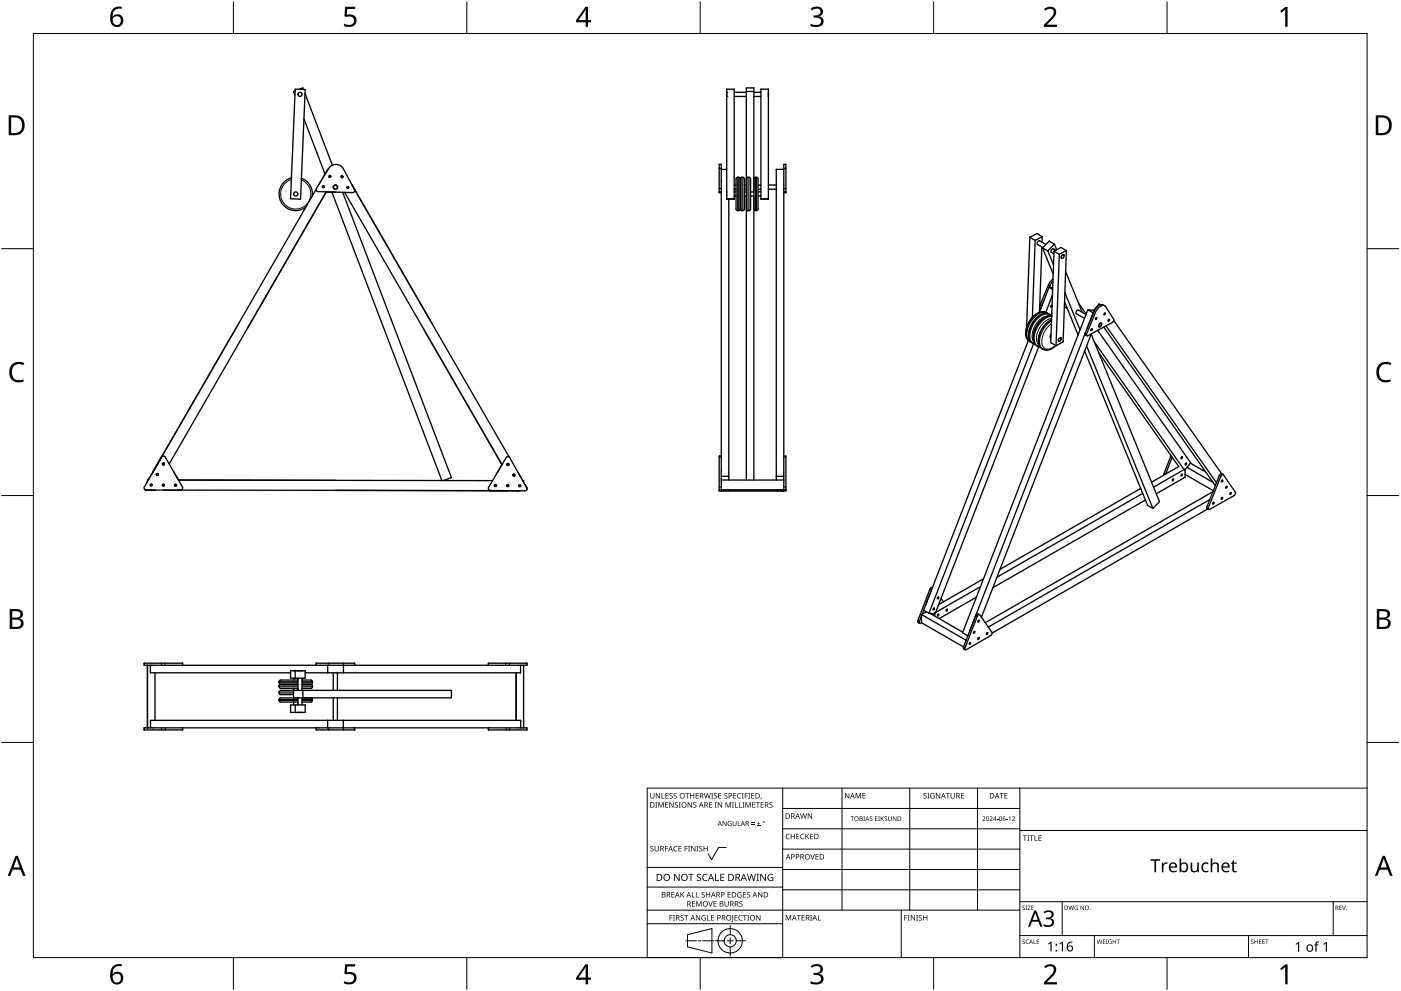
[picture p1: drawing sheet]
<svg xmlns="http://www.w3.org/2000/svg" width="420mm" height="297mm" viewBox="0 0 420 297" stroke-linecap="round" stroke-linejoin="round" font-family="sans-serif">
<g fill="none" stroke="#000" stroke-width=".4">
<path d="M88.5 27.2l-.5 .2 .5 1.1M88.5 26.7l3 .2-1.4 32.8-3-.1zM89.7 26.8l1.1-.4 .2 .4M91.2 35.6l6.3 16.5M91.5 28l8.2 21.5M217.9 26.7h2.3v33h-2.3zM220.2 28.9h3.6M220.2 27.7h3.6M223.8 27.4h2.3M226.1 28.9h2.1M226.1 27.7h2.1M228.2 26.7h2.2v33h-2.2z"/>
<path d="M230.4 28.9h.1M230.4 27.7h.1M87.4 53.3a5 5 0 0 0-3.2 7 5 5 0 0 0 7.5 1.9M90.4 53.4a5 5 0 0 1 3.3 5.3M94.8 56.7l-49.7 86.1M97.8 57.6l-23.5 40.7M98.4 50.8h-.1l-2.6 4.4M99 52.6v.4l-.3 .1M99 49.9a2.5 2.5 0 0 1 4 .7l3.3 6.2-.1 .8-.5 .1-10.6-.4-.3-.4 .1-.4zM99.5 57.6l33 86.4M100.7 57.6l-2.9-.1-47.1 81.6M102.3 52.7l.4 .3-.1 .3"/>
<path d="M102.8 57.6l32.6 85.5-2.4 .9M103.4 57.7l47.2 81.6M105.6 55.5l47.1 81.5M216.3 57.7h-.6v-8.4h.6v97.8M216.3 50.8h1.6M217.9 59.6h2.3M217.9 57.5v1.3M218.6 59.7v84.2M220.2 56.7h.5M220.2 55.5h.5M220.2 58.8h.5M220.2 57.5h.5"/>
<path d="M222 53.6a.64 .64 0 0 0-.6-.5 .64 .64 0 0 0-.7 .5v9.1a.64 .64 0 0 0 .7 .5 .64 .64 0 0 0 .6-.5M222 53.6a.64 .64 0 0 1 .6-.5 .64 .64 0 0 1 .6 .5v9.1a.64 .64 0 0 1-.6 .5 .64 .64 0 0 1-.6-.5M222 53.6v9.1M223.2 56.7h.6M223.2 55.5h.6M223.2 58.8h.6M223.2 57.5h.6M223.8 57.5v-31.1h2.3v31.1M223.8 58.8v85.1M223.9 53.4l.4-.3a.57 .57 0 0 1 .8 .5v9.1a.64 .64 0 0 1-.6 .5 .64 .64 0 0 1-.7-.5zM225.1 58.8h1M225.1 57.5h1"/>
<path d="M226.1 56.7h.1M226.1 55.5h.1M226.1 58.8v85.1M226.3 53.2l.3-.1a.57 .57 0 0 1 .7 .5v9.1a.64 .64 0 0 1-.6 .5 .64 .64 0 0 1-.6-.5v-9.1zM227.3 56.7h.9M227.3 55.5h.9M227.3 58.8h.9M227.3 57.5h.9M228.2 59.6h2.2M230.4 56.7h2.4M230.4 55.5h2.4M235.1 57.7h.6v-8.4h-.6v97.8"/>
<path d="M235.1 50.8h-2.3v93.1M308.8 71.1l1.6 .9M308.8 71.1l-.9 27.1M310.4 72l-.8 23.1M312.4 74l-.7 19.6M312.6 70.9l-1.6-.9-2.2 1.1M312.6 70.9l-2.2 1.1M312.6 70.9l-.1 1.7M312.7 74.3l3.1 7.8M312.7 74.3l1.5 .9M313.7 73.3l-1.9-1.1-.5 .1-.3 .5 .1 .5 1.7 .9M314.2 75.2l1.7 4.2"/>
<path d="M316.1 75.3l-1 27.4 1.6 .9M316.1 75.3l1.6 .9M316.2 73.2l.7 1.7M316.2 73.2l-1.6-.9-1.9 2M316.2 73.2l-2 2M316.7 75l-1-.4-.4 .4-.1 .5 .9 .6M317.7 76.2l-1 27.4M318.4 77.5h.1M318.6 76.5l.2-.1a.54 .54 0 0 1 .2 .7 .54 .54 0 0 1-.7 .2zM319 76.4l-.6 .3v.8M319 76.4h.1M319.8 75.1l-1.6-.9-2.1 1.1"/>
<path d="M319.8 75.1l-1 27.4-2.1 1.1M319.8 75.1l-2.1 1.1M127 98.5l23.5 40.8M307.9 98.2l-.2 .5a3.7 3.7 0 0 0 .7 3.4M308.7 99l-.1 .5a3.4 3.4 0 0 0 .8 3.1M308.7 99h.1M311.6 96.6l-1.1 1.7-.6 1.9v1.7l.6 1.3M311.6 96.6h.1M311.7 94.6l-1.8 1.8-1.2 2.6M311.8 92.4v.1M311.8 92.5l.3 .1M313.2 89.8l-1.1 2.6"/>
<path d="M313.6 93.6a4.6 4.6 0 0 0-5.1 3.1l-.6 1.5M313.6 93.6l.1 .1M313.7 93.7l.3 .1M314 93.8h.1M314 93.8l.3 .3M314.3 94.1a3.1 3.1 0 0 0-2.6 .5M314.3 94.1l.6 .2M314.6 86.1l-2.9 7.3M314.6 86.1l1.1 .1M314.6 86.1l1.1 .6M314.9 94.3h.1M314.9 94.3l.3 .2"/>
<path d="M315.2 94.5l.2 .2M315.3 91.6l.1 .3-.3 .2zM315.4 95.9l-1.6 1-1.2 1.5-.9 1.9-.3 2M315.4 94.7h.1M315.4 94.7a4.3 4.3 0 0 0-3.8 1.9M315.4 93.9l-.2 .6M315.6 88.5l-2 5.1M315.8 84.3l-1.1 1.8M315.8 83.7l-1.2 1.4-2.8 6.7M319.2 92l.9 .5M319.3 90.5v.1M319.3 90.5l4 9.9"/>
<path d="M319.4 87.7l4.5 11.2M319.6 81.4l5 12.2M323.4 90.8l2.3 3.3M325.7 94.3l-2.3-1.3-.6 .3v.7l2.4 1.4M326.2 92.8l-37.5 96.9 1.6 .9M326.2 92.8l1.6 1M327.4 98.5l.2 .2-.4 .4zM327.8 93.8h.1M327.8 93.8l-1.8 4.6M328.7 95.2l.2 .1-.3 .4zM329.2 99l27.9 39.7-1.9 2.3-27-38.5M329.6 92.1a1.24 1.24 0 0 1 2-.2l2.4 3.8-.1 .6-7.9 4.3-.1-.5 2.6-6.5z"/>
<path d="M329.8 97l.2-.1a.54 .54 0 0 1 .2 .7 .54 .54 0 0 1-.7 .2zM329.8 97l.3-.2a.54 .54 0 0 1 .2 .8 .54 .54 0 0 1-.8 .2zM330 91.3l-.4-.2-1.6 1.9-1.8-.2M330.1 96.8l.1 .1M331 98l33.5 47.5M331.3 91.6a2.15 2.15 0 0 0-3.1 1.6l-2.7 6.6-.1 .5 .6 .3M331.3 93.8l.2 .4-.3 .1zM331.7 97.7l33.1 47M332.5 95.7l.2 .4-.3 .2zM334 96.1l32.3 45.8M308.4 102.1l.3 .2M308.4 102.1l-31.4 80.8 1.6 .9"/>
<path d="M308.7 102.3h.1M308.7 102.3l.1 .1M308.8 102.4l.6 .2M309.4 102.6l.2 .2M309.6 102.8l.1 .1M309.7 102.9l.3 .1M310 103l.5 .2M310 103l-31.4 80.8M310.5 103.2l.7 .6M311.2 103.8h.1M311.2 103.8l.3 .1M311.4 102.3h.1"/>
<path d="M311.4 102.3l.5 1.7M311.5 103.9l.5 .1M311.5 103.9l-31.1 80.1-1.8-.2M311.9 104h.1M312 104l.5 .5M312.5 104.5h.1M315 100.9l.2 .1M315.2 100.2a.85 .85 0 0 0 0 1.2M316.6 103.6l-.5 .5a3.1 3.1 0 0 1-3.6 .4M317.7 101.4l.2-.2a.54 .54 0 0 1 .2 .8 .54 .54 0 0 1-.7 .2zM318.1 101.3v.7l-.6 .3M325.3 105.2l18.9 46.3 1.6 .9"/>
<path d="M325.4 100l-34.6 89.2M325.9 103.7l19.9 48.7M327.2 100.2l20.5 50.2-1.9 2M327.3 100.1l-33 84.9M329.5 105.7l24 34.1-8.1 4.7M48.5 136.8l-2.7 4.7M48.6 136.9l.6-.2 .4 .3 5.1 9v.5l-.3 .4h-10.6l-.5-.3v-.7zM49.1 138.8l.1 .4-.4 .1 .4-.1-.1-.4M150.5 139.3l-1.4 2.4M151.9 137l.6-.1 .4 .3 5.1 9v.5l-.4 .4-10.5-.1-.5-.2-.1-.7zM152.1 139l.4 .2-.1 .3M216.3 136.7h-.6v10.4h20v-10.4h-.6"/>
<path d="M351.2 136.6l-2.3 5.9M351.5 137l-1.9 5.1M354.4 137l.1 .3-.3 .2zM355.6 138.8l.3 .2-.4 .4zM357 138.8l4.6 2.7M43.3 146.6l.5 .3M45.1 142.8h.1M45.1 142.8l-.6 1.1h-.3l-.1 .7M45.6 145.2h.1M46.5 146.9h-2.7M46.5 146.9h.1M47.3 141.9l.1 .5-.4 .1"/>
<path d="M49 146.9l103.2 .2h-5.2M49.3 145.4l-.3 .3-.3-.3M52.1 141.5l1.4 2.4M53 145.4l-.4 .2-.3-.2M53.5 143.9l47.1 .1M53.5 143.9l94.2 .2M100.6 147l53.1 .1M148.3 145.5l.3-.2 .3 .2M148.3 145.6l.3-.3 .3 .3M151.9 145.6l.3-.3 .4 .3M153.7 147.1h.1M153.9 142.2l.4 .1-.1 .4"/>
<path d="M154.8 147.1h1.1h-2.2M154.8 147.1h.1M155.4 141.7l.8 1.3M155.7 145.4h-.1M156.2 143h-.1M156.8 144.1h.2v.4M157.2 144.9l.8 1.3M158 146.2v.6M215.7 146.9h20M216.3 142.8h2.3M216.3 143.9h18.8M218.6 146.9v.2"/>
<path d="M232.8 142.8h2.3M232.8 146.9v.2M342.1 146.4l-42.2 24.2M342.7 147.9l-43.7 25.1M343.5 149.9l-45.7 26.3M346 146l9.4-5.4v2.4l-8.6 5M351.8 143.6l.1 .4-.3 .2zM354.3 142.2l.3 .1-.4 .4zM355.4 142.2l8.5 4.9M356 140.1l7.8 4.5M362.2 152.5l-64.7 37.3M362.8 149.7l-66.4 38.3"/>
<path d="M363.7 147.4l-68.2 39.3M363.9 150.6l.2 .1-.4 .4zM366.4 142.3h.5l3.6 5.3v.4l-.4 .5-7.6 4.2-.1-.6zM366.5 149.1l.1 .4-.3 .2zM366.5 143.9l.2 .2-.4 .4zM366.8 142.2l-.6-.3-.5 .6-3.7 9.4-.1 .4 .6 .4M367.8 145.8l.1 .3-.3 .2zM369 147.7l.3 .1-.4 .4zM279.4 176.6l-1.9 5M279.6 176.1h-.2l-.5 .4-3.6 9.5-.1 .5 .6 .3M281.3 179l.2 .1-.3 .4zM282.2 179.4l.8 1"/>
<path d="M292.8 179l-11.1 6.4M294 175.9l-13.7 7.9v.8M294.9 173.5l-13.4 7.7M44.2 199.4v18.8M45.1 199.4v2.3h42M54.8 199.4v-.6h-11.6v.6h114.8v-.6h-11.5v.6M94.8 199.4v-.6h11.6v.6M98.3 199.4v2.3M103 199.4v2.3M156.1 199.4v2.3h-64.6M157 199.4v18.8M276.4 186.7l12.6 7.2"/>
<path d="M276.4 184.6l-.7 1.9 .2 .4 .5-.2M276.4 184.2v2.5M276.4 184.2l13.2 7.7M277 182.9l-.5 1.2M277.8 183.4l-1.4 .8M279 183.9l9.7 5.6M280 182.3l.2 .1-.3 .4zM281.3 184.1l.2 .4-.3 .1zM283.9 182.6l.2 .2-.3 .4zM289.6 191.9v.3M289.8 191.7l-.2 .2M290.9 192.6l.2 .2-.4 .3z"/>
<path d="M292.2 189.3l.2 .1-.4 .4zM293.3 184.4l.5-.1 3.7 5.2v.4l-.4 .6-7.6 4.3-.1-.6zM293.4 191.1l.3 .2-.4 .4zM293.5 186l.2 .1-.4 .4zM293.8 184.3l-.7-.3-.5 .5-3.6 9.4-.1 .5 .6 .4M296 189.7l.2 .1-.3 .4zM45.1 218.2v-2.3h111.1v2.3M46.5 201.7v14.2M54.8 218.2v.6h-11.6v-.6h114.8v.6h-11.6v-.6M84.2 205.1a.64 .64 0 0 0-.5 .6 .64 .64 0 0 0 .5 .6h5.1M84.2 205.1h5.1M87.1 201h4.4v2.3h-4.4z"/>
<path d="M87.1 211.3h4.4v2.2h-4.4zM88 208.2h-3.8a.64 .64 0 0 1-.5-.6 .64 .64 0 0 1 .5-.7h51.2v2.3h-51.2a.64 .64 0 0 0-.5 .6 .64 .64 0 0 0 .5 .6h5.1M88 206.9v2.3M88.1 201h.1M88.1 203.3v.5M88.1 206.3v.6M88.1 209.2h.1M88.1 210.4v.9M88.5 201v2.3M88.5 211.3v2.2M89.3 201h.1M89.3 203.3v.5"/>
<path d="M89.3 206.3v.6M89.3 209.2h.1M89.3 210.4v.9M89.3 203.8h-5.1a.64 .64 0 0 0-.5 .7 .64 .64 0 0 0 .5 .6M89.3 203.3v3.6M89.3 209.2v2.1M89.3 213.5h.1M90.6 203.8h2.6a.64 .64 0 0 1 .5 .7 .64 .64 0 0 1-.5 .6M90.6 205.1h2.6M90.6 203.3v3.6M90.6 209.2v2.1M90.6 213.5h.1"/>
<path d="M90.8 206.9v2.3M93.2 209.2a.64 .64 0 0 1 .5 .6 .64 .64 0 0 1-.5 .6h-2.6M93.2 205.1a.64 .64 0 0 1 .5 .6 .64 .64 0 0 1-.5 .6h-2.6M94.8 218.2v.6h11.6v-.6M98.3 215.9v2.3M99.9 201.7v5.2M99.9 209.2v6.7M101.2 201.7v5.2M101.2 209.2v6.7M103 215.9v2.3M154.8 201.7v14.2"/>
<circle cx="90" cy="28.3" r=".62"/>
<circle cx="88.7" cy="58.1" r=".62"/>
<circle cx="97" cy="56" r=".31"/>
<circle cx="98.9" cy="52.9" r=".31"/>
<circle cx="100.6" cy="56.1" r=".63"/>
<circle cx="102.5" cy="53" r=".31"/>
<circle cx="104.3" cy="56.2" r=".31"/>
<circle cx="49" cy="139.1" r=".31"/>
<circle cx="152.3" cy="139.2" r=".31"/>
<circle cx="45.3" cy="145.4" r=".31"/>
<circle cx="47.2" cy="142.2" r=".31"/>
<circle cx="49" cy="145.4" r=".31"/>
<circle cx="52.7" cy="145.4" r=".31"/>
<circle cx="148.6" cy="145.5" r=".31"/>
<circle cx="152.2" cy="145.6" r=".31"/>
<circle cx="154.1" cy="142.4" r=".31"/>
<circle cx="155.9" cy="145.6" r=".31"/>
</g>
<g fill="none" stroke="#000" stroke-width=".3">
<path d="M87.4 53.8a4.5 4.5 0 0 0-2.5 6.9 4.5 4.5 0 0 0 7.3 .3 4.5 4.5 0 0 0-1.8-7.1M215.7 56.5h.6M215.7 50.4h.6M215.7 57.4h.6M215.7 57.7h.6M221.2 53.1v10M221.5 53.1v10M222.5 53.1v10M222.8 53.1v10M224.3 53.1v10M224.6 53.1v10M226.6 53.1v10"/>
<path d="M226.9 53.1v10M235.1 56.5h.6M235.1 50.4h.6M235.1 57.4h.6M235.1 57.7h.6M311.8 91.9l.4 .2M313.7 93.7a4.5 4.5 0 0 0-4.9 2.9 5.3 5.3 0 0 0-.5 5.4l.5 .4M314 93.8a3.4 3.4 0 0 0-3.8 1.4 6.7 6.7 0 0 0-2 6.4l.8 .9M314.4 85.4l.4 .3M314.4 94.7a5.4 5.4 0 0 0-4.6 4.4l-.2 .8a3.2 3.2 0 0 0 .4 2.5M314.6 94.2a4.5 4.5 0 0 0-4.9 2.9 5.3 5.3 0 0 0-.5 5.4l.5 .4M314.8 94.3a3.4 3.4 0 0 0-3.8 1.4 6.7 6.7 0 0 0-1.9 6.4l.8 .9"/>
<path d="M315.3 97a6.6 6.6 0 0 0-2.7 6.6 2.01 2.01 0 0 0 3.4 .4l.6-.5M315.3 96.2a7.3 7.3 0 0 0-3.3 7.6l.8 .9M315.4 96a7.2 7.2 0 0 0-3.6 7.6l.8 .9M315.4 95.5a6.2 6.2 0 0 0-4.4 7.1l.6 .8M315.4 94.9a6.7 6.7 0 0 0-5.2 7.3l.5 1.2 .5 .4M315.4 94.8a6 6 0 0 0-5.2 4.9 3.4 3.4 0 0 0 .8 3.9M325.5 99.8l.4 .3M328.1 93.4l.4 .2M215.7 137h.6M235.1 137h.6M215.7 147.1h.6M215.7 146h.6"/>
<path d="M235.1 145.9h.6M235.1 146.9h.6M235.1 147h.6M362 151.9l.4 .2M365.7 142.5l.4 .2M278.9 176.6l.4 .3M43.3 198.8v.6M48.4 198.8v.6M49.5 198.8v.6M54.7 198.8v.6M94.9 198.8v.6M98.6 198.8v.6"/>
<path d="M103 198.8v.6M106.3 198.8v.6M146.5 198.8v.6M151.7 198.8v.6M152.8 198.8v.6M158 198.8v.6M275.3 186l.4 .3M289 193.9l.4 .3M292.6 184.5l.5 .3M43.3 218.2v.6M48.5 218.2v.6M49.6 218.2v.6"/>
<path d="M54.7 218.2v.6M83.7 209.7h5.6M83.7 210h5.6M83.7 204.3h5.6M83.7 204.6h5.6M83.7 205.6h5.6M83.7 205.9h5.6M83.7 207.4h4.3M83.7 207.7h4.3M90.6 209.7h3.1M90.6 210h3.1M90.6 204.3h3.1"/>
<path d="M90.6 204.6h3.1M90.6 205.6h3.1M90.6 205.9h3.1M94.9 218.2v.6M98.6 218.2v.6M103 218.2v.6M106.3 218.2v.6M146.5 218.2v.6M151.8 218.2v.6M152.9 218.2v.6M158 218.2v.6"/>
</g>
<g fill="#000">
<circle cx="217.9" cy="28.9" r=".2"/>
<circle cx="217.9" cy="27.7" r=".2"/>
<circle cx="89.3" cy="201" r=".2"/>
<circle cx="90.6" cy="201" r=".2"/>
</g>
<path d="M10 10h400v277h-400z" fill="none" stroke="#000" stroke-width=".3"/>
<g fill="none" stroke="#000" stroke-width=".3">
<path d="M70 .5v9.5M140 .5v9.5M210 .5v9.5M280 .5v9.5M350 .5v9.5M.5 74.5h9.5M410 74.5h9.5M.5 148.5h9.5M410 148.5h9.5M.5 222.5h9.5M410 222.5h9.5M70 287v9.5"/>
<path d="M140 287v9.5M210 287v9.5M280 287v9.5M350 287v9.5"/>
</g>
<g fill="#000">
<path d="M103.5 2h3v.7h-2.4l-.1 1.7a1.98 1.98 0 0 1 2.4 .4 1.98 1.98 0 0 1 .2 2.5 2.88 2.88 0 0 1-3.5 .5v-.7a1.93 1.93 0 0 0 3-.6 1.37 1.37 0 0 0-.5-1.4 1.37 1.37 0 0 0-1.4-.1l-.5 .1-.4-.3zM243.1 2.6a2.32 2.32 0 0 1 3.7 .5 1.47 1.47 0 0 1-1.2 1.8 1.59 1.59 0 0 1 1.4 1.8 1.59 1.59 0 0 1-1.8 1.4l-2.1-.3v-.7a2.12 2.12 0 0 0 3.1-.5 1.21 1.21 0 0 0-1.6-1.3h-.6v-.7a1.53 1.53 0 0 0 2.1-1.1 1.49 1.49 0 0 0-2.6-.4zM313.1 2.7a2.03 2.03 0 0 1 2.1-.8 2.03 2.03 0 0 1 1.6 1.7 3.9 3.9 0 0 1-1.6 2.5l-1.2 1.3h3v.7h-3.9v-.6l1.5-1.6a2.56 2.56 0 0 0 1.3-2.9 1.62 1.62 0 0 0-2.4 .2zM383.9 3.3l1.6-1.2h.6v5.9h-.7l.1-5.2-1.2 1zM3.5 109.3a3.3 3.3 0 0 1 3.8-.5l-.3 .7a2.26 2.26 0 0 0-2.6 0 2.26 2.26 0 0 0-.8 2.6 2.12 2.12 0 0 0 3.1 1.7l.4-.1v.7a2.98 2.98 0 0 1-3.4-.4 2.98 2.98 0 0 1-.8-3.3zM413.5 109.3a3.3 3.3 0 0 1 3.8-.5l-.3 .7a2.26 2.26 0 0 0-2.7 0 2.26 2.26 0 0 0-.7 2.6 2.12 2.12 0 0 0 3.1 1.7l.4-.1v.7a2.98 2.98 0 0 1-3.4-.4 2.98 2.98 0 0 1-.8-3.3zM103.5 289h3v.7h-2.4l-.1 1.7a1.98 1.98 0 0 1 2.4 .4 1.98 1.98 0 0 1 .2 2.5 2.88 2.88 0 0 1-3.5 .4v-.6a1.93 1.93 0 0 0 3-.7 1.37 1.37 0 0 0-.5-1.3 1.37 1.37 0 0 0-1.4-.1l-.5 .1-.4-.3zM243.1 289.6a2.32 2.32 0 0 1 3.7 .5 1.47 1.47 0 0 1-1.2 1.8 1.59 1.59 0 0 1 1.4 1.8 1.59 1.59 0 0 1-1.8 1.4l-2.1-.3v-.7a2.12 2.12 0 0 0 3.1-.5 1.21 1.21 0 0 0-1.6-1.4h-.6v-.6a1.53 1.53 0 0 0 2.1-1.1 1.49 1.49 0 0 0-2.6-.4zM313.1 289.7a2.03 2.03 0 0 1 2.1-.8 2.03 2.03 0 0 1 1.6 1.7 3.9 3.9 0 0 1-1.6 2.5l-1.2 1.3h3v.7h-3.9v-.7l1.5-1.5a2.56 2.56 0 0 0 1.3-2.9 1.62 1.62 0 0 0-2.4 .2zM383.9 290.3l1.6-1.2h.6v5.9h-.7l.1-5.2-1.2 1z"/>
<path d="M33.9 2.6a2.88 2.88 0 0 1 2.6-.6v.7a2.02 2.02 0 0 0-2.7 2.3 1.83 1.83 0 0 1 2.6-.3 1.83 1.83 0 0 1 .3 2.6 2.07 2.07 0 0 1-2.6 .6 2.07 2.07 0 0 1-1.1-2.4 4 4 0 0 1 .9-2.9zM33.7 6.2a1.3 1.3 0 0 0 2.6 0 1.3 1.3 0 0 0-2.6 0z"/>
<path d="M175.6 2h.8v4h.8v.7h-.8v1.3h-.8v-1.3h-2.8v-.6zM175.6 2.8l-2.1 3.2h2.1z"/>
<path d="M2.6 34.6h1.8a2.99 2.99 0 0 1 3 3 2.99 2.99 0 0 1-3.1 2.9h-1.7zM3.4 35.2v4.7h.8a2.35 2.35 0 0 0 2.4-2.1 2.35 2.35 0 0 0-2-2.6z"/>
<path d="M412.6 34.6h1.8a2.99 2.99 0 0 1 3 3 2.99 2.99 0 0 1-3.1 2.9h-1.7zM413.3 35.2v4.7h.9a2.35 2.35 0 0 0 2.4-2.1 2.35 2.35 0 0 0-2-2.6z"/>
<path d="M2.9 182.6h1.7a1.68 1.68 0 0 1 2.3 1.7 1.37 1.37 0 0 1-1.2 1.1 1.61 1.61 0 0 1 1.4 2 1.61 1.61 0 0 1-2.1 1.1h-2.1zM3.7 185.7v2.2h1.2a1.13 1.13 0 0 0 1.4-1.1 1.13 1.13 0 0 0-1.5-1.1zM3.7 183.2v1.9h1.1a1.02 1.02 0 0 0 1.3-1 1.02 1.02 0 0 0-1.4-.9z"/>
<path d="M412.9 182.6h1.7a1.68 1.68 0 0 1 2.3 1.7 1.37 1.37 0 0 1-1.2 1.1 1.61 1.61 0 0 1 1.3 2 1.61 1.61 0 0 1-2 1.1h-2.1zM413.7 185.7v2.2h1.2a1.13 1.13 0 0 0 1.4-1.1 1.13 1.13 0 0 0-1.5-1.1zM413.7 183.2v1.9h1.1a1.02 1.02 0 0 0 1.3-1 1.02 1.02 0 0 0-1.5-.9z"/>
<path d="M4.7 256.5h.6l2.4 6h-.8l-.7-1.8h-2.4l-.7 1.8h-.8zM5 257.3l-.9 2.7h1.8z"/>
<path d="M414.7 256.5h.6l2.4 6h-.8l-.7-1.8h-2.4l-.7 1.8h-.8zM415 257.3l-1 2.7h1.9z"/>
<path d="M33.9 289.6a2.88 2.88 0 0 1 2.6-.6v.7a2.02 2.02 0 0 0-2.7 2.3 1.83 1.83 0 0 1 2.6-.3 1.83 1.83 0 0 1 .3 2.6 2.07 2.07 0 0 1-2.6 .6 2.07 2.07 0 0 1-1.1-2.4 4 4 0 0 1 .9-2.9zM33.7 293.2a1.3 1.3 0 0 0 2.6 0 1.3 1.3 0 0 0-2.6 0z"/>
<path d="M175.6 289h.8v4h.8v.7h-.8v1.3h-.8v-1.3h-2.8v-.6zM175.6 289.8l-2.1 3.2h2.1z"/>
</g>
<g fill="none" stroke="#000" stroke-width=".3">
<path d="M234.7 236.2v50.8h-40.6v-50.8h215.9M252.5 236.2v36.6M272.8 236.2v36.6M293.2 236.2v36.6M305.9 236.2v50.8M217.8 254h-2.3l-2.1 3.7-1-1.8M234.7 242.3h71.2M234.7 248.4h71.2M234.7 254.5h71.2M305.9 248.9h104.1M194.1 276.9h40.6M194.1 272.8h111.8"/>
<path d="M194.1 265.9h40.6M194.1 260h40.6M219 277.4v2.8M234.7 260.6h71.2M234.7 266.7h71.2M270.3 272.8v14.2M305.9 270.3h104.1M318.6 270.3v10.1M399.8 270.3v10.1M205.7 282h3.2M206.2 280.2l7.3-1.9v7.3l-7.3-1.8zM209.5 282h.7"/>
<path d="M210.8 282h3.2M214.4 282h2.8M218.1 282h1.8M219 281.1v1.8M219 283.8v2.8M220.8 282h2.8M305.9 280.4h104.1M328.2 280.4v6.6M374.4 280.4v6.6"/>
<circle cx="219" cy="282" r="1.83"/>
<circle cx="219" cy="282" r="3.7"/>
</g>
<g fill="#000">
<path d="M195 237.7h.2v1.1a.42 .42 0 0 0 .4 .4 .42 .42 0 0 0 .4-.4v-1.1h.2v1.1a.62 .62 0 0 1-.6 .6 .62 .62 0 0 1-.6-.6zM196.7 237.7h.2l.9 1.4v-1.4h.2v1.6h-.3l-.8-1.3v1.3h-.2zM198.4 237.7h.2v1.5h.7v.1h-.9zM199.6 237.7h.9v.2h-.7v.5h.6v.2h-.6v.6h.7v.1h-.9zM200.8 237.9l.6-.2 .3 .1v.2a.38 .38 0 0 0-.5-.2 .38 .38 0 0 0-.2 .5 .38 .38 0 0 0 .5 .2 .53 .53 0 0 1 .1 .8 .53 .53 0 0 1-.8 0v-.2a.41 .41 0 0 0 .6 .1 .41 .41 0 0 0 .1-.5 .41 .41 0 0 0-.5-.2zM202.1 237.9l.5-.2 .4 .1-.1 .2a.38 .38 0 0 0-.5-.2 .38 .38 0 0 0-.2 .5 .38 .38 0 0 0 .5 .2 .53 .53 0 0 1 .2 .8 .53 .53 0 0 1-.8 0v-.2a.41 .41 0 0 0 .5 .1 .41 .41 0 0 0 .2-.5 .41 .41 0 0 0-.6-.2zM205.5 237.7h1.2v.2h-.5v1.4h-.2v-1.4h-.5zM207 237.7h.2v.7h.8v-.7h.2v1.6h-.2v-.7h-.8v.7h-.2zM208.6 237.7h.9v.2h-.7v.5h.7v.2h-.7v.6h.7v.1h-.9zM211.1 237.7h.2l.4 1.4 .3-1.4h.2l.4 1.4 .4-1.4h.2l-.5 1.6h-.2l-.4-1.3-.3 1.3h-.3zM213.3 237.7h.6l-.2 .2v1.3l.2 .1h-.6l.2-.1v-1.3zM214.2 237.9l.5-.2 .4 .1-.1 .2a.38 .38 0 0 0-.5-.2 .38 .38 0 0 0-.2 .5 .38 .38 0 0 0 .5 .2 .53 .53 0 0 1 .2 .8 .53 .53 0 0 1-.8 0v-.2a.41 .41 0 0 0 .5 .1 .41 .41 0 0 0 .2-.5 .41 .41 0 0 0-.6-.2z"/>
<path d="M215.4 237.7h.9v.2h-.7v.5h.7v.2h-.7v.6h.7v.1h-.9zM217.3 237.9l.5-.2 .4 .1-.1 .2a.38 .38 0 0 0-.5-.2 .38 .38 0 0 0-.2 .5 .38 .38 0 0 0 .5 .2 .53 .53 0 0 1 .2 .8 .53 .53 0 0 1-.8 0v-.2a.41 .41 0 0 0 .5 .1 .41 .41 0 0 0 .2-.5 .41 .41 0 0 0-.6-.2zM219.9 237.7h.9v.2h-.7v.5h.7v.2h-.7v.6h.7v.1h-.9zM221.3 237.9l.6-.2 .4 .1-.1 .2a.65 .65 0 0 0-.9 .6 .65 .65 0 0 0 .9 .5 .77 .77 0 0 1-1.1-.1 .77 .77 0 0 1 .2-1.1zM222.5 237.7h.5l-.1 .2v1.3l.1 .1h-.5l.2-.1v-1.3zM223.4 237.7h.9v.2h-.7v.6h.6v.2h-.6v.6h-.2zM224.4 237.7h.6l-.2 .2v1.3l.2 .1h-.6l.2-.1v-1.3zM225.3 237.7h.9v.2h-.7v.5h.7v.2h-.7v.6h.7v.1h-.9zM228.2 239.1h.2l-.3 .5zM253.4 237.7h.3l.8 1.3v-1.3h.2v1.6h-.2l-.9-1.3v1.3h-.2zM256.6 237.7h.3l.5 1.3 .5-1.3h.3v1.6h-.2v-1.4l-.7 1.4-.5-1.4v1.4h-.2zM258.6 237.7h1v.2h-.7v.5h.6v.2h-.6v.5h.7v.2h-1z"/>
<path d="M277 237.9l.6-.2 .3 .1-.1 .2a.38 .38 0 0 0-.5-.2 .38 .38 0 0 0-.1 .5 .38 .38 0 0 0 .5 .2 .53 .53 0 0 1 .1 .8 .53 .53 0 0 1-.8 0v-.2a.41 .41 0 0 0 .6 .1 .41 .41 0 0 0 .1-.5 .41 .41 0 0 0-.5-.2zM278.1 237.7h.6l-.2 .2v1.3l.2 .1h-.6l.2-.1v-1.3zM279.2 237.9l.7-.2 .4 .1-.1 .2a.67 .67 0 0 0-1 .5 .67 .67 0 0 0 .9 .6v-.4h-.4v-.2h.6v.8a.88 .88 0 0 1-1.2-.2 .88 .88 0 0 1 .1-1.2zM280.7 237.7h.2l.9 1.4v-1.4h.2v1.6h-.3l-.8-1.3v1.3h-.2zM283.7 237.7h1.2v.2h-.5v1.4h-.2v-1.4h-.5zM285.1 237.7h.2v1.1a.42 .42 0 0 0 .4 .4 .42 .42 0 0 0 .4-.4v-1.1h.2v1.1a.62 .62 0 0 1-.6 .6 .62 .62 0 0 1-.6-.6zM288.2 237.7h.9v.2h-.7v.5h.7v.2h-.7v.6h.7v.1h-.9zM299.8 237.7h1.2v.2h-.5v1.4h-.2v-1.4h-.5zM301.2 237.7h.9v.2h-.7v.5h.7v.2h-.7v.5h.7v.2h-.9zM195.1 253.7l.6-.2 .3 .1-.1 .2a.38 .38 0 0 0-.5-.1 .38 .38 0 0 0-.1 .5 .38 .38 0 0 0 .4 .2 .53 .53 0 0 1 .2 .7 .53 .53 0 0 1-.8 .1v-.2a.41 .41 0 0 0 .6 .1 .41 .41 0 0 0 .1-.6 .41 .41 0 0 0-.6-.2zM196.5 240.4h.6l-.2 .2v1.3l.2 .2h-.6l.2-.2v-1.3zM196.3 253.6h.2v1a.42 .42 0 0 0 .5 .4 .42 .42 0 0 0 .4-.4v-1h.2v1a.62 .62 0 0 1-.6 .6 .62 .62 0 0 1-.7-.6z"/>
<path d="M197.4 240.4h.3l.5 1.4 .5-1.4h.3v1.7h-.2v-1.5l-.7 1.5-.5-1.5v1.5h-.2zM199.4 253.6h.9v.1h-.7v.6h.7v.2h-.7v.7h-.2zM199.5 240.4h.9v.2h-.7v.5h.6v.2h-.6v.6h.7v.2h-.9zM200.7 240.4h.3l.8 1.4v-1.4h.2v1.7h-.2l-.9-1.4v1.4h-.2zM202.2 253.8l.5-.3 .5 .1-.1 .2a.65 .65 0 0 0-.9 .6 .65 .65 0 0 0 .9 .6 .77 .77 0 0 1-1.1-.1 .77 .77 0 0 1 .2-1.1zM202.5 240.6l.5-.2 .3 .1v.2a.38 .38 0 0 0-.5-.2 .38 .38 0 0 0-.2 .5 .38 .38 0 0 0 .5 .2 .53 .53 0 0 1 .1 .8 .53 .53 0 0 1-.8 0l.1-.1a.41 .41 0 0 0 .5 0 .41 .41 0 0 0 .1-.5 .41 .41 0 0 0-.5-.2zM203.6 240.4h.6l-.2 .2v1.3l.2 .2h-.6l.2-.2v-1.3zM203.5 253.6h.9v.1h-.7v.6h.6v.1h-.6v.6h.7v.2h-.9zM205.3 253.6h.9v.1h-.7v.6h.7v.2h-.7v.7h-.2zM206.4 253.6h.6l-.2 .1v1.3l.2 .2h-.6l.2-.2v-1.3zM206.2 240.4h.3l.8 1.4v-1.4h.2v1.7h-.2l-.9-1.4v1.4h-.2zM207.3 253.6h.2l.9 1.3v-1.3h.2v1.6h-.3l-.8-1.4v1.4h-.2z"/>
<path d="M208 240.6l.5-.2 .3 .1v.2a.38 .38 0 0 0-.5-.2 .38 .38 0 0 0-.2 .5 .38 .38 0 0 0 .5 .2 .53 .53 0 0 1 .2 .8 .53 .53 0 0 1-.9 0l.1-.1a.41 .41 0 0 0 .5 0 .41 .41 0 0 0 .1-.5 .41 .41 0 0 0-.5-.2zM208.9 253.6h.6l-.2 .1v1.3l.2 .2h-.6l.2-.2v-1.3zM209.8 253.7l.5-.2 .3 .1v.2a.38 .38 0 0 0-.5-.1 .38 .38 0 0 0-.2 .5 .38 .38 0 0 0 .5 .2 .53 .53 0 0 1 .2 .7 .53 .53 0 0 1-.9 .1l.1-.2a.41 .41 0 0 0 .5 .1 .41 .41 0 0 0 .1-.6 .41 .41 0 0 0-.5-.2zM211 253.6h.2v.7h.8v-.7h.2v1.6h-.2v-.8h-.8v.8h-.2zM212.7 240.4h.9v.2h-.7v.5h.6v.2h-.6v.6h.7v.2h-.9zM214.4 240.4h.6l-.2 .2v1.3l.2 .2h-.6l.2-.2v-1.3zM215.3 240.4h.2l.9 1.4v-1.4h.2v1.7h-.3l-.8-1.4v1.4h-.2zM216.7 246.1h.2l.8 1.2v-1.2h.2v1.5h-.2l-.8-1.2v1.2h-.2zM217.6 240.4h.3l.5 1.4 .5-1.4h.3v1.7h-.2v-1.5l-.7 1.5-.5-1.5v1.5h-.2zM218.4 246.3l.6-.2 .4 .1-.2 .1a.6 .6 0 0 0-.8 .5 .6 .6 0 0 0 .8 .6v-.4l-.3-.2h.5v.7a.8 .8 0 0 1-1-.2 .8 .8 0 0 1 0-1zM219.5 240.4h.6l-.2 .2v1.3l.2 .2h-.6l.2-.2v-1.3zM220.4 240.4h.2v1.5h.7v.2h-.9z"/>
<path d="M219.7 246.1h.2v.9a.38 .38 0 0 0 .4 .4 .38 .38 0 0 0 .4-.4v-.9h.2v.9a.56 .56 0 0 1-.6 .6 .56 .56 0 0 1-.6-.6zM221.3 246.1h.1v1.3h.7v.2h-.8zM221.6 240.4h.2v1.5h.7v.2h-.9zM222.7 240.4h.5l-.1 .2v1.3l.1 .2h-.5l.1-.2v-1.3zM223.6 240.4h.3l.5 1.4 .5-1.4h.3v1.7h-.2v-1.5l-.7 1.5-.6-1.5v1.5h-.1zM225.3 247l1 .1zM225.3 246.6l1 .1zM225.6 240.4h.9v.2h-.7v.5h.7v.2h-.7v.6h.7v.2h-.9zM227 247.4l1 .2zM226.7 240.4h1.2v.2h-.5v1.5h-.2v-1.5h-.5zM227.4 246.3l.2 .5h.4l-.4 .1v.4l-.2-.4h-.4l.4-.1zM228.1 240.4h.9v.2h-.7v.5h.7v.2h-.7v.6h.7v.2h-.9z"/>
<path d="M230.8 240.6l.6-.2 .3 .1-.1 .2a.38 .38 0 0 0-.5-.2 .38 .38 0 0 0-.1 .5 .38 .38 0 0 0 .4 .2 .53 .53 0 0 1 .2 .8 .53 .53 0 0 1-.8 0v-.1a.41 .41 0 0 0 .6 0 .41 .41 0 0 0 .1-.5 .41 .41 0 0 0-.6-.2zM235.8 250.1l.6-.2 .5 .1-.1 .2a.65 .65 0 0 0-1 .5 .65 .65 0 0 0 1 .6 .77 .77 0 0 1-1.1-.1 .77 .77 0 0 1 .1-1.1zM237.2 249.9h.2v.7h.8v-.7h.2v1.6h-.2v-.7h-.8v.7h-.2zM238.8 249.9h.9v.2h-.7v.5h.7v.2h-.7v.5h.7v.2h-.9zM240.2 250.1l.6-.2 .4 .1v.2a.65 .65 0 0 0-1 .5 .65 .65 0 0 0 1 .6 .77 .77 0 0 1-1.1-.1 .77 .77 0 0 1 .1-1.1zM240 243.8h.2l.3 1.4 .4-1.4h.2l.4 1.4 .3-1.4h.2l-.4 1.6h-.2l-.4-1.4-.4 1.4h-.2zM241.5 249.9h.2v.8l.7-.8h.3l-.7 .7 .7 .9h-.2l-.6-.7-.2 .7h-.2zM243 256h.2l.5 1.4 .4-1.4h.3l-.6 1.6h-.2zM242.3 243.8h.2l.9 1.3-.1-1.3h.2v1.6h-.2l-.9-1.3v1.3h-.1zM242.9 249.9h.9v.2h-.7v.5h.7v.2h-.7v.5h.7v.2h-.9zM244.6 256h.9v.2h-.7v.5h.6v.2h-.6v.5h.7v.2h-.9zM255.1 244.7h1l-.4 .1v1.3h-.2v-1.3z"/>
<path d="M258.9 244.7h.5l-.2 .1 .2 1.3h-.5l.2-.2zM260.9 244.8l.4-.1 .3 .2a.33 .33 0 0 0-.5-.1 .33 .33 0 0 0-.1 .5 .33 .33 0 0 0 .5 .1 .43 .43 0 0 1-.1 .7 .43 .43 0 0 1-.6-.3 .33 .33 0 0 0 .5 .2 .33 .33 0 0 0 0-.5l-.4-.3zM262.4 244.7h.8l-.6 .1v.5h.6l-.6 .1v.5l.6 .2h-.8zM263.4 244.7h.5l-.2 .1 .2 1.3h-.5l.1-.2zM264.1 244.7h.2v.7l.8-.7-.5 .6 .5 .8-.7-.7-.1 .7h-.2zM265.3 244.8l.5-.1 .2 .2a.33 .33 0 0 0-.5-.1 .33 .33 0 0 0-.1 .5 .33 .33 0 0 0 .5 .1 .43 .43 0 0 1 0 .7 .43 .43 0 0 1-.7-.3 .33 .33 0 0 0 .5 .2 .33 .33 0 0 0 .1-.5l-.5-.3zM266.3 244.7h.2v.9a.35 .35 0 0 0 .4 .3 .35 .35 0 0 0 .3-.3v-.9h.2v.9a.52 .52 0 0 1-.5 .5 .52 .52 0 0 1-.6-.5zM267.7 244.7h.2l.8 1.1v-1.1h.1v1.4h-.2l-.7-1.2v1.2h-.2zM294.7 244.8a.49 .49 0 0 1 .7 .1 .49 .49 0 0 1-.3 .7l-.3 .3 .7 .2h-.9l.4-.5a.37 .37 0 0 0 .4-.6 .37 .37 0 0 0-.7-.1zM296.8 244.8a.49 .49 0 0 1 .8 .1 .49 .49 0 0 1-.3 .7l-.3 .3 .7 .2h-.9l.4-.5a.37 .37 0 0 0 .3-.6 .37 .37 0 0 0-.6-.1zM299 245.5l.4 .1zM301.8 245.5l.4 .1z"/>
<path d="M302.5 245l.5-.3v1.4h-.2v-1.2zM303.5 244.8a.49 .49 0 0 1 .8 .1 .49 .49 0 0 1-.3 .7l-.3 .3 .7 .2h-.9l.3-.5a.37 .37 0 0 0 .4-.6 .37 .37 0 0 0-.6-.1zM306.8 250.4h1.2v.2h-.5v1.4h-.2v-1.4h-.5zM308.1 250.4h.6l-.2 .2v1.3l.2 .1h-.6l.2-.1v-1.3zM308.8 250.4h1.2v.2h-.5v1.4h-.2v-1.4h-.5zM310.2 250.4h.3v1.4h.7v.2h-1zM311.4 250.4h.9v.2h-.7v.5h.7v.2h-.7v.5h.7v.2h-.9zM348.4 258.5h.4l.1 .6 .5-.6h.7v.4l-.7 .1-.4 .4-.1 2h-.5zM357.1 258.5h.5v1.9a.78 .78 0 0 0 .9 .7 .78 .78 0 0 0 .6-1.1v-1.5h.4v2.9h-.4v-.3a1.12 1.12 0 0 1-1.2 .3 1.12 1.12 0 0 1-.8-1zM200.8 274.3h.9v.2h-.7v.5h.7v.2h-.7v.7h-.2zM201.4 267.4h.9v.2h-.7v.5h.6v.1h-.6v.6h.7v.2h-.9zM201.8 274.3h.6l-.2 .2v1.3l.2 .1h-.6l.2-.1v-1.3z"/>
<path d="M202.2 261.9h.3l1.1 1.8v-1.8h.2v2.1h-.3l-1.1-1.7v1.7h-.2zM204.1 274.4l.6-.1 .3 .1v.1a.38 .38 0 0 0-.5-.1 .38 .38 0 0 0-.2 .5 .38 .38 0 0 0 .5 .2 .53 .53 0 0 1 .1 .8 .53 .53 0 0 1-.8 0l.1-.2a.41 .41 0 0 0 .5 .1 .41 .41 0 0 0 .1-.6 .41 .41 0 0 0-.5-.1zM204.1 267.4h.2v.8l.7-.8h.2l-.6 .7 .7 .9h-.3l-.6-.8-.1 .8h-.2zM205.2 274.3h1.2v.2h-.5v1.4h-.2v-1.4h-.5zM206.4 261.9h1.6v.3h-.6v1.8h-.3v-1.8h-.7zM207.5 267.4h.2v1.4h.7v.2h-.9zM207.5 270.1h.9v.2h-.7v.5h.7v.2h-.7v.6h.7v.1h-.9zM208.7 267.4h.2v1.4h.7v.2h-.9zM208.8 270.1h.3l.5 1.3 .5-1.3h.3v1.6h-.2v-1.4l-.7 1.4-.5-1.4v1.4h-.2zM208.7 274.3h.2l.9 1.3v-1.3h.2v1.6h-.3l-.8-1.3v1.3h-.2zM209.1 262.1l.4-.2 .7 .1-.2 .2a.44 .44 0 0 0-.7 .2 .44 .44 0 0 0 .5 .5 .66 .66 0 0 1 .4 1 .66 .66 0 0 1-1 .1h-.2v-.3l.3 .1a.47 .47 0 0 0 .7-.3 .47 .47 0 0 0-.6-.5l-.4-.3zM210.6 274.5l.7-.2 .4 .1-.1 .1a.67 .67 0 0 0-1 .5 .67 .67 0 0 0 .9 .7v-.5h-.4v-.1h.6v.8a.88 .88 0 0 1-1.2-.2 .88 .88 0 0 1 .1-1.2z"/>
<path d="M210.5 267.5l.5-.1 .4 .1-.1 .1a.38 .38 0 0 0-.5-.1 .38 .38 0 0 0-.2 .5 .38 .38 0 0 0 .5 .2 .53 .53 0 0 1 .2 .8 .53 .53 0 0 1-.8 0v-.2a.41 .41 0 0 0 .5 .1 .41 .41 0 0 0 .1-.6 .41 .41 0 0 0-.5-.1zM210.9 262.2l.7-.3 .6 .1-.1 .3a.84 .84 0 0 0-1.2 .7 .84 .84 0 0 0 1.2 .8v.2a1.1 1.1 0 0 1-1.4-.4 1.1 1.1 0 0 1 .2-1.4zM212.1 274.3h.2v1.4h.7v.2h-.9zM212.4 270.1h.2l.5 1.4 .5-1.4h.2l-.6 1.6h-.2zM211.7 267.4h.2v.7h.9v-.7h.2v1.6h-.2v-.8h-.9v.8h-.2zM213.3 274.3h.9v.2h-.7v.5h.6v.2h-.6v.5h.7v.2h-.9zM214.5 261.9h.2v1.9h1v.2h-1.2zM214 270.1h.9v.2h-.7v.5h.7v.2h-.7v.6h.7v.1h-.9zM216 261.9h1.2v.3h-.9v.6h.8v.3h-.8v.7h.9v.2h-1.2zM217.3 270.1h.2v1.1a.42 .42 0 0 0 .4 .4 .42 .42 0 0 0 .4-.4v-1.1h.2v1.1a.62 .62 0 0 1-.6 .6 .62 .62 0 0 1-.6-.6zM218.2 267.4h.9v.2h-.7v.5h.7v.1h-.7v.6h.7v.2h-.9zM219.6 274.3h.3l-.1 1.7-.5 .3v-.2l.3-.1z"/>
<path d="M220.3 274.3h.9v.2h-.7v.5h.6v.2h-.6v.5h.7v.2h-.9zM221.3 267.6l.7-.2 .4 .1-.1 .1a.67 .67 0 0 0-1 .5 .67 .67 0 0 0 .9 .7v-.5h-.4v-.2h.6v.8a.88 .88 0 0 1-1.2-.1 .88 .88 0 0 1 .1-1.2zM221.7 274.5l.5-.2 .5 .1-.1 .1a.65 .65 0 0 0-.9 .6 .65 .65 0 0 0 .9 .6 .77 .77 0 0 1-1.1-.1 .77 .77 0 0 1 .2-1.1zM221.8 270.3l.5-.2 .4 .1-.1 .2a.38 .38 0 0 0-.5-.2 .38 .38 0 0 0-.2 .5 .38 .38 0 0 0 .5 .2 .53 .53 0 0 1 .2 .8 .53 .53 0 0 1-.8 0v-.2a.41 .41 0 0 0 .5 .1 .41 .41 0 0 0 .2-.5 .41 .41 0 0 0-.6-.2zM222.8 274.3h1.2v.2h-.5v1.4h-.2v-1.4h-.5zM222.8 267.4h.9v.2h-.7v.5h.7v.1h-.7v.6h.7v.2h-.9zM224.1 274.3h.6l-.2 .2v1.3l.2 .1h-.6l.2-.1v-1.3zM224 267.5l.6-.1 .3 .1v.1a.38 .38 0 0 0-.5-.1 .38 .38 0 0 0-.2 .5 .38 .38 0 0 0 .5 .2 .53 .53 0 0 1 .1 .8 .53 .53 0 0 1-.8 0l.1-.2a.41 .41 0 0 0 .5 .1 .41 .41 0 0 0 .1-.6 .41 .41 0 0 0-.5-.1zM224 261.9h.3l.4 1.8 .5-1.8h.3l.5 1.8 .4-1.8h.3l-.6 2.1h-.2l-.5-1.8-.5 1.8h-.3zM226.9 261.9h.7l-.2 .3v1.6l.2 .2h-.7l.2-.2v-1.6zM226.8 274.3h.2l.9 1.3v-1.3h.2v1.6h-.3l-.8-1.3v1.3h-.2zM227.3 267.4h.3l.8 1.3v-1.3h.2v1.6h-.2l-.9-1.3v1.3h-.2z"/>
<path d="M228 261.9h.3l1.2 1.8-.1-1.8h.3v2.1h-.3l-1.1-1.7v1.7h-.3zM230.5 262.2l.9-.3 .5 .1-.1 .3a.87 .87 0 0 0-1.4 .6 .87 .87 0 0 0 1.2 .9v-.6h-.4v-.3h.7v1.1a1.15 1.15 0 0 1-1.5-.3 1.15 1.15 0 0 1 .1-1.5zM235.6 274.3h.3l.5 1.3 .6-1.3h.3v1.6h-.2v-1.4l-.7 1.4-.6-1.4v1.4h-.2zM238.9 274.3h1.3v.2h-.5v1.4h-.2v-1.4h-.6zM240.4 274.3h.9v.2h-.7v.5h.7v.1h-.7v.6h.7v.2h-.9zM242.9 274.3h.6l-.2 .1v1.3l.2 .2h-.6l.2-.2v-1.3zM245.3 274.3h.2v1.4h.7v.2h-.9zM271.2 274.3h.9v.2h-.7v.5h.7v.2h-.7v.7h-.2zM272.2 274.3h.6l-.2 .2v1.3l.2 .1h-.6l.2-.1v-1.3zM273.1 274.3h.3l.8 1.3v-1.3h.2v1.6h-.2l-.9-1.3v1.3h-.2zM274.7 274.3h.6l-.2 .2v1.3l.2 .1h-.6l.2-.1v-1.3zM275.6 274.4l.6-.1 .3 .1v.1a.38 .38 0 0 0-.5-.1 .38 .38 0 0 0-.2 .5 .38 .38 0 0 0 .5 .2 .53 .53 0 0 1 .1 .8 .53 .53 0 0 1-.8 0v-.2a.41 .41 0 0 0 .6 .1 .41 .41 0 0 0 .1-.6 .41 .41 0 0 0-.5-.1z"/>
<path d="M276.9 274.3h.2v.7h.8v-.7h.2v1.6h-.2v-.7h-.8v.7h-.2zM306.7 271.6l.4-.2 .2 .2a.32 .32 0 0 0-.4 0 .32 .32 0 0 0-.1 .4 .32 .32 0 0 0 .4 .1 .41 .41 0 0 1 0 .7 .41 .41 0 0 1-.6-.2 .31 .31 0 0 0 .4 .1 .31 .31 0 0 0 .1-.5l-.5-.2zM307.6 271.5h.4l-.1 .1 .1 1.2h-.4l.1-.2zM308.2 271.5h.8l-.6 1.1 .7 .2h-.9l.6-1.2zM309.3 271.5h.7l-.5 .1v.4h.5l-.5 .1v.5l.5 .2h-.7zM313 273.4a1.69 1.69 0 0 1 1.8-.6 1.69 1.69 0 0 1 1.2 1.5l-.4 .7-.6 .2a1.31 1.31 0 0 1 1.2 1.5 1.31 1.31 0 0 1-1.5 1.1l-1.8-.2v-.6a1.73 1.73 0 0 0 2.6-.4 .99 .99 0 0 0-1.3-1.1h-.5v-.5a1.13 1.13 0 0 0 1.2-.1 1.13 1.13 0 0 0 .4-1.1 1.42 1.42 0 0 0-2 0zM320.4 271.5h.2l.3 1.1 .3-1.1h.1l.3 1.1 .3-1.1h.2l-.4 1.3h-.1l-.3-1.2-.4 1.2h-.1zM322.4 271.6l.9-.1-.3 .1a.53 .53 0 0 0-.6 .6 .53 .53 0 0 0 .7 .4v-.4l-.3-.1h.5v.6a.71 .71 0 0 1-.9-.1 .71 .71 0 0 1 0-1zM324.1 271.5l.9 1-.1-1h.2v1.3l-.9-1.1-.1 1.1zM345 257.6h2.9v.4h-1.2v3.4h-.5v-3.4h-1.2zM360.7 258.9l.7-.4 1 .1-.1 .4h-.2a1.06 1.06 0 0 0-1.3 1.1 1.06 1.06 0 0 0 1.6 .8v.4a1.52 1.52 0 0 1-2-.4 1.52 1.52 0 0 1 .3-2zM363.1 257.3h.5l-.1 1.6a1.12 1.12 0 0 1 1.3-.4 1.12 1.12 0 0 1 .7 1v1.9h-.4v-1.8a.78 .78 0 0 0-1-.7 .78 .78 0 0 0-.5 1v1.5h-.5z"/>
<path d="M369.7 257.8h.3v.7h.9v.4h-.9l.1 1.9 .2 .3 .6-.1-.1 .4a.86 .86 0 0 1-1.2-.8v-1.7h-.5v-.2l.5-.2zM401.7 271.4h.7l-.6 .2v.4h.6l-.6 .1v.5l.6 .1h-.7zM402.5 271.4h.2l.4 1.2 .3-1.2h.2l-.5 1.3zM306.7 281.7l.4-.1 .2 .2a.32 .32 0 0 0-.4-.1 .32 .32 0 0 0-.1 .5 .32 .32 0 0 0 .4 .1 .41 .41 0 0 1 0 .6 .41 .41 0 0 1-.6-.2 .31 .31 0 0 0 .4 .2 .31 .31 0 0 0 .1-.5l-.5-.3zM307.8 281.8l.4-.2 .4 .1-.1 .1a.52 .52 0 0 0-.7 .5 .52 .52 0 0 0 .7 .4 .61 .61 0 0 1-.9 0 .61 .61 0 0 1 .2-.9zM310 281.6h.1v1.2l.6 .1h-.7zM310.9 281.6h.7l-.5 .2v.4h.5l-.5 .1v.5l.5 .1h-.7zM314.3 282.9l1.1-.6v2.9h-.4v-2.6l-.5 .5zM317.7 282.9l1.1-.6v2.9h-.4l.1-2.6-.6 .5zM328.9 281.6h.2l.3 1.1 .3-1.1h.1l.3 1.1 .3-1.1h.2l-.4 1.3h-.1l-.4-1.1-.3 1.1h-.1zM330.8 281.6h.7l-.6 .2v.4h.6l-.6 .1v.5l.6 .1h-.7zM331.7 281.6h.4l-.1 .1 .1 1.2h-.4l.1-.1z"/>
<path d="M332.5 281.8l.9-.1-.2 .1a.53 .53 0 0 0-.7 .5 .53 .53 0 0 0 .7 .5v-.4l-.2-.2h.4v.7a.71 .71 0 0 1-.9-.2 .71 .71 0 0 1 0-.9zM333.7 281.6h.2v.6h.6v-.6h.2v1.3h-.2v-.6h-.6v.6h-.2zM334.9 281.6h1l-.4 .2v1.1h-.2v-1.1zM375.2 281.7l.5-.1 .2 .2a.32 .32 0 0 0-.4-.1 .32 .32 0 0 0-.1 .5 .32 .32 0 0 0 .4 .1 .41 .41 0 0 1 0 .6 .41 .41 0 0 1-.6-.2 .31 .31 0 0 0 .4 .2 .31 .31 0 0 0 .1-.5l-.5-.3zM376.2 281.6h.2v.6h.7v-.6h.1v1.3h-.1v-.6h-.7v.6h-.2zM377.6 281.6h.7l-.6 .2v.4h.6l-.6 .1v.5l.6 .1h-.7zM378.6 281.6h.7l-.5 .2v.4h.5l-.5 .1v.5l.5 .1h-.7zM379.4 281.6h1l-.4 .2v1.1h-.2v-1.1zM388.5 283l1.1-.6v2.9h-.3v-2.6l-.6 .5zM394.7 282.3l.9-.1-.1 .3h-.5l-.1 .2-.1 .4h.6v.3h-.6v1.9h-.3v-1.9h-.4l.4-.3zM396.9 283l1.1-.6v2.9h-.4v-2.6l-.5 .5z"/>
<path d="M203.7 238.5a.81 .81 0 0 1 1.6 0 .81 .81 0 0 1-1.6 0zM204.1 238.5a.6 .6 0 0 0 1.2 0 .6 .6 0 0 0-1.2 0z"/>
<path d="M209.9 237.7h.4a.47 .47 0 0 1 .6 .3 .47 .47 0 0 1-.3 .6l.5 .7h-.3l-.4-.6h-.3v.6h-.2zM210.1 237.9v.6h.2a.31 .31 0 0 0 .4-.3 .31 .31 0 0 0-.4-.3z"/>
<path d="M218.5 237.7h.5a.54 .54 0 0 1 .6 .7 .54 .54 0 0 1-.9 .3v.6h-.2zM218.7 237.9v.6a.39 .39 0 0 0 .7-.3 .39 .39 0 0 0-.7-.3z"/>
<path d="M226.6 237.7h.5a.81 .81 0 0 1 .8 .9 .81 .81 0 0 1-.9 .7h-.4zM226.8 237.9v1.3h.2a.64 .64 0 0 0 .7-.6 .64 .64 0 0 0-.7-.7z"/>
<path d="M255.6 237.7h.1l.7 1.6h-.2l-.2-.5h-.7l-.2 .5h-.2zM255.6 237.9l-.2 .7h.5z"/>
<path d="M282.8 237.7h.2l.6 1.6h-.2l-.2-.5h-.6l-.2 .5h-.2zM282.9 237.9l-.2 .8h.5z"/>
<path d="M286.8 237.7h.4a.47 .47 0 0 1 .6 .3 .47 .47 0 0 1-.3 .6l.4 .7h-.2l-.4-.6h-.3v.6h-.2zM287 237.9v.6h.2a.31 .31 0 0 0 .4-.3 .31 .31 0 0 0-.4-.3z"/>
<path d="M296.9 237.7h.5a.81 .81 0 0 1 .8 .8 .81 .81 0 0 1-.9 .8h-.4zM297.1 237.9v1.2h.2a.64 .64 0 0 0 .7-.6 .64 .64 0 0 0-.7-.6z"/>
<path d="M298.9 237.7h.2l.7 1.6h-.3l-.2-.5h-.6l-.2 .5h-.2zM299 237.9l-.2 .7h.5z"/>
<path d="M195 240.4h.5a.81 .81 0 0 1 .8 .9 .81 .81 0 0 1-.9 .8h-.4zM195.2 240.6v1.3h.2a.64 .64 0 0 0 .7-.6 .64 .64 0 0 0-.6-.7z"/>
<path d="M198 253.6h.5a.47 .47 0 0 1 .5 .3 .47 .47 0 0 1-.3 .6l.5 .7h-.3l-.4-.7h-.3v.7h-.2zM198.2 253.7v.6h.3a.31 .31 0 0 0 .3-.3 .31 .31 0 0 0-.4-.3z"/>
<path d="M201 253.6h.2l.6 1.6h-.2l-.2-.5h-.6l-.2 .5h-.2zM201.1 253.8l-.3 .7h.6z"/>
<path d="M204.3 241.3a.81 .81 0 0 1 1.6 0 .81 .81 0 0 1-1.6 0zM204.6 241.3a.6 .6 0 0 0 1.2 0 .6 .6 0 0 0-1.2 0z"/>
<path d="M210.2 240.4h.2l.6 1.7h-.2l-.2-.5h-.6l-.2 .5h-.2zM210.3 240.7l-.3 .7h.6z"/>
<path d="M211.2 240.4h.5a.47 .47 0 0 1 .6 .4 .47 .47 0 0 1-.3 .5l.4 .8h-.2l-.4-.7h-.4v.7h-.2zM211.4 240.6v.6h.3a.31 .31 0 0 0 .4-.3 .31 .31 0 0 0-.4-.3z"/>
<path d="M215.8 246.1l.7 1.5-.3-.5h-.6l-.4 .5zM215.9 246.3l-.3 .6h.5z"/>
<path d="M222.7 246.1l.7 1.5-.3-.5h-.6l-.4 .5zM222.8 246.3l-.3 .6h.5z"/>
<path d="M223.6 246.1h.4a.42 .42 0 0 1 .5 .3 .42 .42 0 0 1-.2 .5l.4 .7h-.2l-.4-.6h-.3v.6h-.2zM223.8 246.3v.5h.2a.28 .28 0 0 0 .4-.3 .28 .28 0 0 0-.4-.2z"/>
<path d="M228.7 246.4a.35 .35 0 0 1 .7 0 .35 .35 0 0 1-.7 0zM228.9 246.4a.2 .2 0 0 0 .4 0 .2 .2 0 0 0-.4 0z"/>
<path d="M229.4 240.4h.4a.47 .47 0 0 1 .6 .4 .47 .47 0 0 1-.3 .5l.5 .8h-.3l-.4-.7h-.3v.7h-.2zM229.6 240.6v.6h.2a.31 .31 0 0 0 .4-.3 .31 .31 0 0 0-.4-.3z"/>
<path d="M236.3 256h.1l.7 1.6h-.2l-.2-.5h-.7l-.2 .5h-.2zM236.3 256.2l-.2 .7h.5z"/>
<path d="M235.6 243.8h.5a.81 .81 0 0 1 .8 .8 .81 .81 0 0 1-.8 .8h-.5zM235.8 244v1.2h.3a.64 .64 0 0 0 .6-.6 .64 .64 0 0 0-.6-.6z"/>
<path d="M237.3 243.8h.4a.47 .47 0 0 1 .6 .3 .47 .47 0 0 1-.3 .6l.4 .7h-.2l-.4-.7h-.3v.7h-.2zM237.5 244v.6h.2a.31 .31 0 0 0 .4-.3 .31 .31 0 0 0-.4-.3z"/>
<path d="M237.3 256h.4a.54 .54 0 0 1 .6 .7 .54 .54 0 0 1-.8 .3v.6h-.2zM237.5 256.2v.6a.39 .39 0 0 0 .6-.3 .39 .39 0 0 0-.6-.3z"/>
<path d="M238.7 256h.4a.54 .54 0 0 1 .6 .7 .54 .54 0 0 1-.8 .3v.6h-.2zM238.9 256.2v.6a.39 .39 0 0 0 .6-.3 .39 .39 0 0 0-.6-.3z"/>
<path d="M239.1 243.8h.2l.6 1.6h-.2l-.2-.5h-.6l-.2 .5h-.2zM239.2 244l-.3 .7h.6z"/>
<path d="M240 256h.5a.47 .47 0 0 1 .6 .3 .47 .47 0 0 1-.3 .6l.4 .7h-.2l-.4-.6h-.4v.6h-.2zM240.2 256.2v.6h.3a.31 .31 0 0 0 .4-.3 .31 .31 0 0 0-.4-.3z"/>
<path d="M241.2 256.8a.85 .85 0 0 1 1.7 0 .85 .85 0 0 1-1.7 0zM241.6 256.8a.6 .6 0 0 0 1.2 0 .6 .6 0 0 0-1.2 0z"/>
<path d="M244.2 249.9h.5a.81 .81 0 0 1 .8 .8 .81 .81 0 0 1-.9 .8h-.4zM244.4 250.1v1.3h.2a.64 .64 0 0 0 .7-.7 .64 .64 0 0 0-.6-.6z"/>
<path d="M245.8 256h.5a.81 .81 0 0 1 .8 .8 .81 .81 0 0 1-.8 .8h-.5zM246 256.2v1.3h.3a.64 .64 0 0 0 .6-.7 .64 .64 0 0 0-.6-.6z"/>
<path d="M256.1 245.4a.7 .7 0 0 1 1.4 0 .7 .7 0 0 1-1.4 0zM256.4 245.4a.5 .5 0 0 0 1 0 .5 .5 0 0 0-1 0z"/>
<path d="M257.8 244.7h.4a.35 .35 0 0 1 .5 .2 .35 .35 0 0 1-.3 .4 .37 .37 0 0 1 .3 .5 .37 .37 0 0 1-.4 .3h-.5zM258 245.4v.5h.2a.26 .26 0 0 0 .4-.2 .26 .26 0 0 0-.4-.3zM258 244.8v.5h.2a.23 .23 0 0 0 .3-.3 .23 .23 0 0 0-.3-.2z"/>
<path d="M260 244.7l.7 1.4-.3-.5h-.6l-.3 .5zM260.1 244.9l-.2 .6h.4z"/>
<path d="M269.2 244.7l.8 .1 .3 .4a.66 .66 0 0 1-.7 .9h-.4zM269.4 244.8v1.1h.4l.3-.3v-.5z"/>
<path d="M295.9 244.8l.4-.1 .3 .3v.7l-.3 .4-.3-.1-.2-.3zM296 244.9l-.1 .1a.49 .49 0 0 0-.1 .6 .49 .49 0 0 0 .6 .3 .53 .53 0 0 0 .2-.7 .53 .53 0 0 0-.6-.3z"/>
<path d="M298.5 244.7h.2v.9h.2l-.2 .5-.2-.4h-.6zM298.5 244.9l-.5 .7h.5z"/>
<path d="M299.8 244.8l.4-.1 .3 .3v.7l-.3 .4-.3-.1-.2-.3zM299.9 244.9l-.1 .1a.49 .49 0 0 0-.1 .6 .49 .49 0 0 0 .5 .3 .53 .53 0 0 0 .2-.7 .53 .53 0 0 0-.5-.3z"/>
<path d="M300.9 244.8l.6-.1-.5 .2-.1 .5a.46 .46 0 0 1 .7 .2 .46 .46 0 0 1-.5 .6 .46 .46 0 0 1-.4-.6zM300.9 245.6a.3 .3 0 0 0 .6 0 .3 .3 0 0 0-.6 0z"/>
<path d="M353.8 257.3h.4v1.6a1.28 1.28 0 0 1 1.7-.2 1.28 1.28 0 0 1 .4 1.6 1.21 1.21 0 0 1-.8 1.1 1.21 1.21 0 0 1-1.3-.3l-.1 .3h-.3zM354.4 259.1l-.2 .9a.89 .89 0 0 0 1 1.1 .89 .89 0 0 0 .6-1.4 .81 .81 0 0 0-.5-.8 .81 .81 0 0 0-.9 .2z"/>
<path d="M198.5 267.4h.4a.42 .42 0 0 1 .6 .2 .42 .42 0 0 1-.3 .6 .44 .44 0 0 1 .4 .5 .44 .44 0 0 1-.6 .3h-.5zM198.7 268.2v.6h.3a.31 .31 0 0 0 .4-.3 .31 .31 0 0 0-.4-.3zM198.7 267.6v.5h.3a.28 .28 0 0 0 .3-.3 .28 .28 0 0 0-.4-.2z"/>
<path d="M196.9 261.9h.7a1.05 1.05 0 0 1 1 1.1 1.05 1.05 0 0 1-1.1 1h-.6zM197.2 262.2v1.6h.3a.83 .83 0 0 0 .8-.8 .83 .83 0 0 0-.8-.8z"/>
<path d="M199.9 267.4h.5a.47 .47 0 0 1 .6 .3 .47 .47 0 0 1-.3 .6l.4 .7h-.2l-.4-.7h-.3v.7h-.3zM200.2 267.6v.6h.2a.31 .31 0 0 0 .4-.3 .31 .31 0 0 0-.4-.3z"/>
<path d="M199.2 262.2a1.02 1.02 0 0 1 1.5 .1 1.02 1.02 0 0 1-.2 1.5 1.02 1.02 0 0 1-1.5-.5zM199.5 262.3a.83 .83 0 0 0-.2 1.2 .83 .83 0 0 0 1.1 .2l.1-.2a.81 .81 0 0 0 0-1.1 .81 .81 0 0 0-1-.1z"/>
<path d="M202.7 274.3h.5a.47 .47 0 0 1 .6 .3 .47 .47 0 0 1-.3 .6l.4 .7h-.2l-.4-.7h-.4v.7h-.2zM202.9 274.5v.6h.3a.31 .31 0 0 0 .4-.3 .31 .31 0 0 0-.4-.3z"/>
<path d="M203 267.4h.2l.6 1.6h-.2l-.2-.5h-.6l-.2 .5h-.2zM203.1 267.6l-.2 .7h.5z"/>
<path d="M204.5 262.2a1.02 1.02 0 0 1 1.6 .1 1.02 1.02 0 0 1-.3 1.5 1.02 1.02 0 0 1-1.5-.5zM204.8 262.3a.83 .83 0 0 0-.2 1.2 .83 .83 0 0 0 1.1 .2l.2-.2a.81 .81 0 0 0-.1-1.1 .81 .81 0 0 0-1-.1z"/>
<path d="M206.1 270.1h.5a.47 .47 0 0 1 .5 .3 .47 .47 0 0 1-.3 .6l.5 .7h-.3l-.3-.6h-.4v.6h-.2zM206.3 270.3v.6h.3a.31 .31 0 0 0 .4-.3 .31 .31 0 0 0-.4-.3z"/>
<path d="M206.5 267.4h.2l.6 1.6h-.2l-.2-.5h-.7l-.2 .5h-.2zM206.6 267.6l-.3 .7h.5z"/>
<path d="M207.7 274.3h.1l.7 1.6h-.2l-.2-.5h-.7l-.2 .5h-.2zM207.7 274.5l-.2 .7h.5z"/>
<path d="M210.7 270.9a.81 .81 0 0 1 1.6 0 .81 .81 0 0 1-1.6 0zM211 270.9a.6 .6 0 0 0 1.2 0 .6 .6 0 0 0-1.2 0z"/>
<path d="M213.1 261.9h.3l.8 2.1h-.3l-.3-.6h-.8l-.2 .6h-.3zM213.2 262.2l-.3 1h.7z"/>
<path d="M213.8 267.4h.2l.6 1.6h-.2l-.2-.5h-.6l-.2 .5h-.2zM213.9 267.6l-.3 .7h.6z"/>
<path d="M214.9 267.4h.4a.47 .47 0 0 1 .6 .3 .47 .47 0 0 1-.3 .6l.4 .7h-.2l-.4-.7h-.3v.7h-.2zM215.1 267.6v.6h.2a.31 .31 0 0 0 .4-.3 .31 .31 0 0 0-.4-.3z"/>
<path d="M215.8 270.1h.5a.42 .42 0 0 1 .6 .2 .42 .42 0 0 1-.3 .6 .44 .44 0 0 1 .4 .5 .44 .44 0 0 1-.6 .3h-.6zM216 271v.6h.4a.31 .31 0 0 0 .4-.3 .31 .31 0 0 0-.4-.3zM216 270.3v.5h.3a.28 .28 0 0 0 .4-.3 .28 .28 0 0 0-.4-.2z"/>
<path d="M215.1 274.3h.4a.54 .54 0 0 1 .6 .7 .54 .54 0 0 1-.8 .3v.6h-.2zM215.3 274.5v.6a.39 .39 0 0 0 .6-.3 .39 .39 0 0 0-.6-.3z"/>
<path d="M216.5 274.3h.4a.47 .47 0 0 1 .6 .3 .47 .47 0 0 1-.3 .6l.4 .7h-.2l-.4-.7h-.3v.7h-.2zM216.7 274.5v.6h.2a.31 .31 0 0 0 .4-.3 .31 .31 0 0 0-.4-.3z"/>
<path d="M216.3 267.4h.4a.54 .54 0 0 1 .6 .6 .54 .54 0 0 1-.8 .4v.6h-.2zM216.5 267.6v.6a.39 .39 0 0 0 .6-.3 .39 .39 0 0 0-.6-.3z"/>
<path d="M219 270.1h.4a.47 .47 0 0 1 .6 .3 .47 .47 0 0 1-.3 .6l.4 .7h-.2l-.4-.6h-.3v.6h-.2zM219.2 270.3v.6h.2a.31 .31 0 0 0 .4-.3 .31 .31 0 0 0-.4-.3z"/>
<path d="M217.7 275.1a.81 .81 0 0 1 1.6 0 .81 .81 0 0 1-1.6 0zM218 275.1a.6 .6 0 0 0 1.2 0 .6 .6 0 0 0-1.2 0z"/>
<path d="M218.4 261.9h.7a1.05 1.05 0 0 1 1 1.1 1.05 1.05 0 0 1-1.1 1h-.6zM218.7 262.2v1.6h.3a.83 .83 0 0 0 .8-.8 .83 .83 0 0 0-.8-.8z"/>
<path d="M220.4 270.1h.4a.47 .47 0 0 1 .6 .3 .47 .47 0 0 1-.3 .6l.4 .7h-.2l-.4-.6h-.3v.6h-.2zM220.6 270.3v.6h.2a.31 .31 0 0 0 .4-.3 .31 .31 0 0 0-.4-.3z"/>
<path d="M219.5 267.4h.5a.81 .81 0 0 1 .8 .8 .81 .81 0 0 1-.9 .8h-.4zM219.7 267.6v1.2h.2a.64 .64 0 0 0 .7-.6 .64 .64 0 0 0-.6-.6z"/>
<path d="M220.6 261.9h.5a.61 .61 0 0 1 .8 .5 .61 .61 0 0 1-.4 .7l.6 .9h-.3l-.5-.8h-.5v.8h-.2zM220.8 262.2v.8h.3a.4 .4 0 0 0 .5-.4 .4 .4 0 0 0-.5-.4z"/>
<path d="M222.9 261.9h.3l.8 2.1h-.3l-.2-.6h-.9l-.2 .6h-.3zM223.1 262.2l-.4 1h.7z"/>
<path d="M224.8 275.1a.81 .81 0 0 1 1.6 0 .81 .81 0 0 1-1.6 0zM225.1 275.1a.6 .6 0 0 0 1.2 0 .6 .6 0 0 0-1.2 0z"/>
<path d="M226.3 267.4h.2l.6 1.6h-.2l-.2-.5h-.6l-.2 .5h-.2zM226.4 267.6l-.3 .7h.5z"/>
<path d="M229.1 267.4h.5a.81 .81 0 0 1 .8 .8 .81 .81 0 0 1-.9 .8h-.4zM229.3 267.6v1.2h.2a.64 .64 0 0 0 .6-.6 .64 .64 0 0 0-.6-.6z"/>
<path d="M238.1 274.3h.2l.6 1.6h-.2l-.2-.5h-.6l-.2 .5h-.2zM238.2 274.5l-.3 .7h.6z"/>
<path d="M241.7 274.3h.4a.47 .47 0 0 1 .6 .3 .47 .47 0 0 1-.3 .6l.4 .7h-.2l-.4-.7h-.3v.7h-.2zM241.9 274.5v.6h.2a.31 .31 0 0 0 .4-.4 .31 .31 0 0 0-.4-.2z"/>
<path d="M244.3 274.3h.1l.7 1.6h-.2l-.2-.5h-.7l-.2 .5h-.2zM244.3 274.5l-.2 .7h.5z"/>
<path d="M310.2 272.9h.5l1.9 4.9h-.6l-.6-1.5h-1.9l-.6 1.5h-.6zM310.5 273.5l-.8 2.2h1.5z"/>
<path d="M319.3 271.5h.7l.3 .5a.61 .61 0 0 1-.7 .8h-.3zM319.4 271.6v1h.5l.2-.8z"/>
<path d="M325.3 272.1a.65 .65 0 0 1 1.3 0 .65 .65 0 0 1-1.3 0zM325.6 272.1a.48 .48 0 0 0 .9 0 .48 .48 0 0 0-.9 0z"/>
<path d="M350.9 258.9a1.25 1.25 0 0 1 1.5-.3 1.25 1.25 0 0 1 .6 1.5h-2a1.11 1.11 0 0 0 .7 1 1.11 1.11 0 0 0 1.2-.2v.4a1.58 1.58 0 0 1-2.1-.3 1.58 1.58 0 0 1 .1-2.1zM351.3 259.1l-.3 .6h1.5a.73 .73 0 0 0-.4-.8 .73 .73 0 0 0-.8 .2z"/>
<path d="M366.6 258.9a1.25 1.25 0 0 1 1.6-.3 1.25 1.25 0 0 1 .6 1.5h-2a1.11 1.11 0 0 0 .6 1 1.11 1.11 0 0 0 1.2-.2v.4a1.58 1.58 0 0 1-2-.3 1.58 1.58 0 0 1 0-2.1zM367 259.1l-.2 .6h1.5a.73 .73 0 0 0-.4-.8 .73 .73 0 0 0-.9 .2z"/>
<path d="M400.5 271.4h.4a.37 .37 0 0 1 .5 .3 .37 .37 0 0 1-.3 .5l.4 .5-.5-.5h-.3v.5h-.2zM400.7 271.6v.5h.2a.25 .25 0 0 0 .3-.3 .25 .25 0 0 0-.3-.2z"/>
<path d="M309.1 281.6l.7 1.3-.3-.4h-.6l-.3 .4zM309.2 281.8l-.2 .6h.4z"/>
<path d="M320.3 282.5l.5-.2a.5 .5 0 0 1 .8 .3 .99 .99 0 0 0-1.3 1.1 .93 .93 0 0 1 1.4 .2 .93 .93 0 0 1-.5 1.4 .93 .93 0 0 1-1.2-.8v-1.1zM320.2 284.3a.65 .65 0 0 0 1.3 0 .65 .65 0 0 0-1.3 0z"/>
<path d="M391.6 284.2a1.1 1.1 0 0 1 2.2 0 1.1 1.1 0 0 1-2.2 0zM392.4 283.5a.8 .8 0 0 0-.2 1.1 .8 .8 0 0 0 1.1 .2l.1-.4a.71 .71 0 0 0-.1-.9 .71 .71 0 0 0-.9 0z"/>
<circle cx="326.9" cy="272.7" r=".12"/>
<circle cx="403.8" cy="272.6" r=".12"/>
<circle cx="316.8" cy="285" r=".26"/>
<circle cx="316.8" cy="283.2" r=".27"/>
</g>
</svg>
